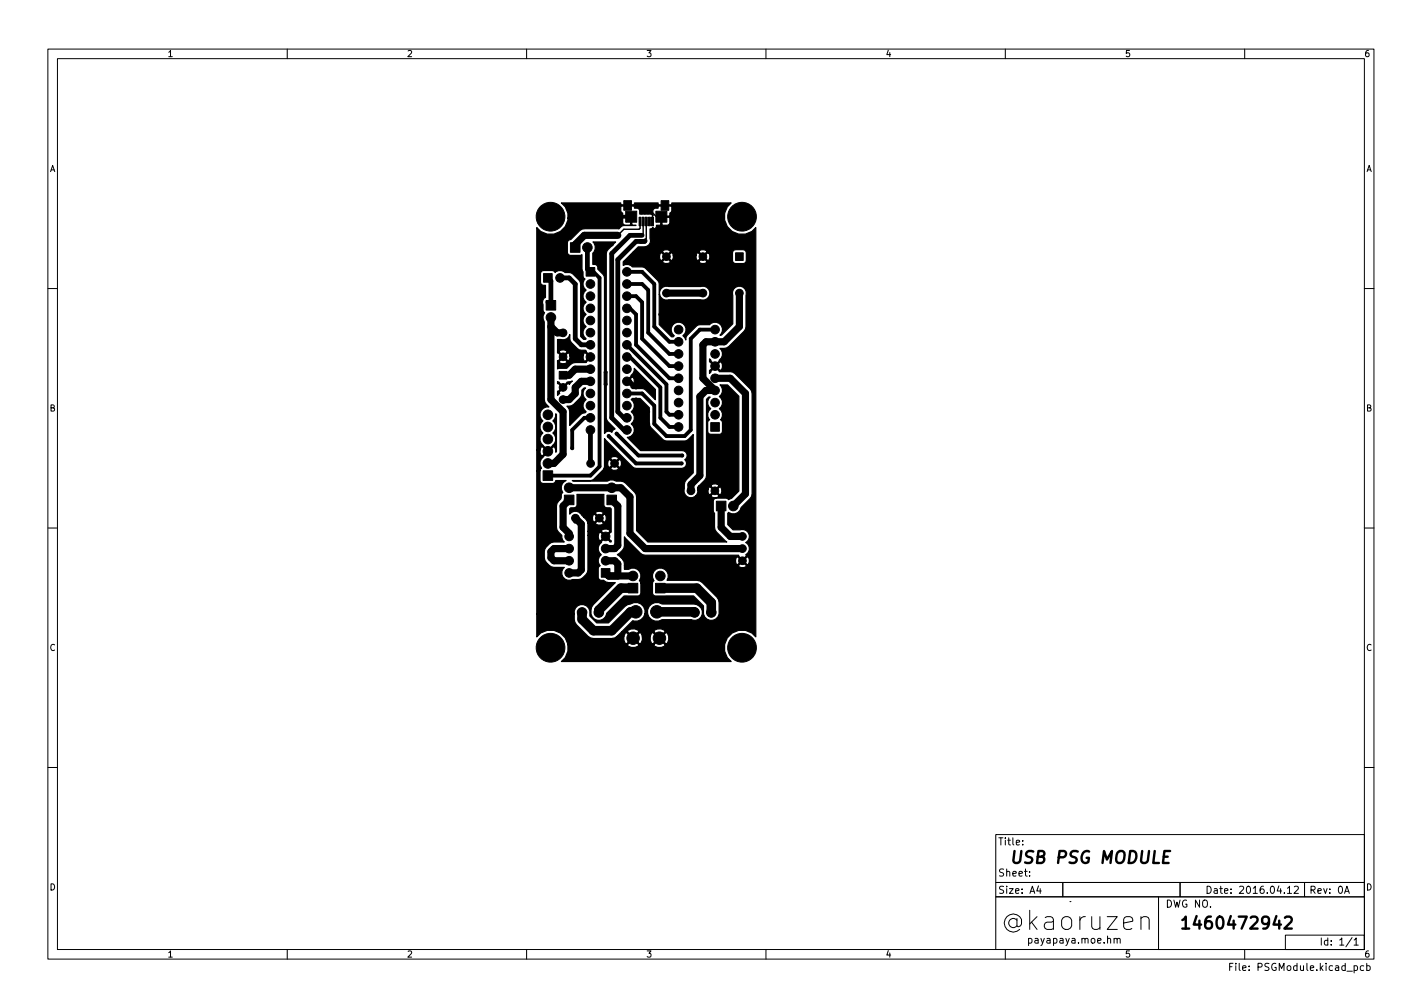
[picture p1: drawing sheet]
<svg xmlns="http://www.w3.org/2000/svg" width="297mm" height="210mm" viewBox="0 0 297 210" stroke-linecap="round" stroke-linejoin="round" font-family="sans-serif">
<defs><g id="words">
<text font-size="5.6" x="209" y="194.2">@kaoruzen</text>
<g font-size="3.5">
<text x="211" y="180.3">USB PSG MODULE</text>
<text x="246.5" y="194">1460472942</text>
</g>
<g font-size="2.1">
<text x="208.5" y="176.5">Title:</text>
<text x="208.5" y="183">Sheet:</text>
<text x="208.5" y="186.6">Size: A4</text>
<text x="243.5" y="189.5">DWG NO.</text>
<text x="255.2" y="186.6">Date: 2016.04.12</text>
<text x="273.5" y="186.6">Rev: 0A</text>
<text x="214.5" y="197">payapaya.moe.hm</text>
<text x="278" y="197.4">Id: 1/1</text>
<text x="259.1" y="202.7">File: PSGModule.kicad_pcb</text>
</g>
<g font-size="1.8">
<text x="35" y="11.9">1</text>
<text x="85" y="11.9">2</text>
<text x="135" y="11.9">3</text>
<text x="185" y="11.9">4</text>
<text x="235" y="11.9">5</text>
<text x="285" y="11.9">6</text>
<text x="10.3" y="35.9">A</text>
<text x="285.3" y="35.9">A</text>
<text x="10.3" y="85.9">B</text>
<text x="285.3" y="85.9">B</text>
<text x="10.3" y="135.9">C</text>
<text x="285.3" y="135.9">C</text>
<text x="10.3" y="185.9">D</text>
<text x="285.3" y="185.9">D</text>
<text x="35" y="199.9">1</text>
<text x="85" y="199.9">2</text>
<text x="135" y="199.9">3</text>
<text x="185" y="199.9">4</text>
<text x="235" y="199.9">5</text>
<text x="285" y="199.9">6</text>
</g>
</g></defs>
<g fill="none" stroke="#000" stroke-width=".21">
<path d="M10 10.2h277v190.1h-277zM12 12.2h273v186.1h-273zM60 10.2v2M110 10.2v2M160 10.2v2M210 10.2v2M260 10.2v2M10 60.2h2M285 60.2h2M10 110.2h2M285 110.2h2M10 160.2h2"/>
<path d="M208 174.3h77v10h-77zM213.6 176.3v.1M213.6 175.5v.1M285 160.2h2M60 198.3v2M110 198.3v2M160 198.3v2M208 187.2h34v11h-34zM208 184.3h14v3h-14zM210 198.3v2M215.1 182.8v.1M215.1 182v.1"/>
<path d="M216.9 185l-.3 1h.9M217.3 185.5v1M222 184.3h24.5v3h-24.5zM232.7 196.1l.2-.2 .4 .1 .1 .9M232.7 195.9v1M233.4 196.1l.2-.2 .3 .1 .1 .9M238.3 191.8a.99 .99 0 0 1 1.7 .2v2.1M242 187.3h43v11h-43zM246.5 184.3h26v3h-26zM252.1 185a.76 .76 0 0 1 .9 .8 .76 .76 0 0 1-.9 .7zM253.6 185.6h.6l.1 .9M254.3 185.9l-.5 .1-.2 .2 .2 .3h.5"/>
<path d="M260 198.3v2M268.5 195.3h16.5v3h-16.5zM272.5 184.3h12.5v3h-12.5zM276 195.8v1.5M277.4 196.4l-.5-.1-.3 .3 .2 .7h.6M277.4 195.8v1.5M280.9 186.5l.5-1.5 .5 1.5M281 186.1h.7M256.9 201.8h.5M257.6 201.1h-.7v1.5M258.1 201.1v.2M258.1 201.6v1"/>
<path d="M285.5 201.7l.4-.1 .3 .3-.1 .7h-.6"/>
</g>
<path d="M141.8 76.4h.6M244.4 177.7h-1.2l-.3 2.5h1.2M266.6 191.3l-.6 1.8h1.6M267.2 192.2v1.7M268.4 191.6l.4-.2h.6a.68 .68 0 0 1 .3 1.1l-1.4 1.4h1.5" fill="none" stroke="#000" stroke-width=".5"/>
<g fill="#000" stroke="#000" stroke-width=".21">
<path d="M113.5 57.1h1.8v1.8h-1.8zM119.2 50.7h2v2h-2zM122.4 55.9h1.8v1.8h-1.8zM130.3 41.9h1.6v2h-1.6zM130.7 44.1h2.3v2.3h-2.3zM133.5 45.3h.4v1.8h-.4zM134.2 45.3h.3v1.8h-.3zM134.8 45.3h.4v1.8h-.4zM135.5 45.3h.4v1.8h-.4zM136.1 45.3h.4v1.8h-.4zM137 44.1h2.3v2.3h-2.3zM138.1 41.9h1.6v2h-1.6z"/>
<path d="M153.6 52.8h1.6v1.6h-1.6zM114.1 62.7h2v2h-2zM116.8 77.5h1.6v1.6h-1.6zM113.4 98.3h2v2h-2zM148.5 88.2h1.8v1.8h-1.8zM117.9 103.4h2v2h-2zM125.6 118.7h1.8v1.8h-1.8zM126.8 103.4h2v2h-2zM149.6 104.7h2v2h-2zM131.2 121.8h2v2h-2zM136.9 121.8h2v2h-2z"/>
<circle cx="115" cy="45.2" r="3"/>
<circle cx="115.1" cy="55.5" r=".3"/>
<circle cx="115.1" cy="50.4" r=".3"/>
<circle cx="115.1" cy="52.9" r=".3"/>
<circle cx="117" cy="58" r=".9"/>
<circle cx="117.6" cy="52.9" r=".3"/>
<circle cx="117.6" cy="55.5" r=".3"/>
<circle cx="117.6" cy="50.4" r=".3"/>
<circle cx="120.2" cy="45.3" r=".3"/>
<circle cx="122.7" cy="51.7" r="1"/>
<circle cx="122.7" cy="45.3" r=".3"/>
<circle cx="123.3" cy="59.3" r=".9"/>
<circle cx="125.2" cy="52.9" r=".3"/>
<circle cx="125.2" cy="51" r=".3"/>
<circle cx="125.2" cy="45.3" r=".3"/>
<circle cx="127.8" cy="51" r=".3"/>
<circle cx="127.8" cy="45.3" r=".3"/>
<circle cx="131" cy="59.3" r=".9"/>
<circle cx="131" cy="56.8" r=".9"/>
<circle cx="139.2" cy="53.6" r=".8"/>
<circle cx="140.5" cy="50.4" r=".3"/>
<circle cx="140.5" cy="47.9" r=".3"/>
<circle cx="140.5" cy="58" r=".3"/>
<circle cx="143" cy="58" r=".3"/>
<circle cx="143" cy="45.3" r=".3"/>
<circle cx="143" cy="50.4" r=".3"/>
<circle cx="143" cy="55.5" r=".3"/>
<circle cx="143" cy="47.9" r=".3"/>
<circle cx="145.6" cy="45.3" r=".3"/>
<circle cx="145.6" cy="58" r=".3"/>
<circle cx="145.6" cy="50.4" r=".3"/>
<circle cx="145.6" cy="47.9" r=".3"/>
<circle cx="146.8" cy="53.6" r=".8"/>
<circle cx="148.1" cy="58" r=".3"/>
<circle cx="148.1" cy="45.3" r=".3"/>
<circle cx="148.1" cy="47.9" r=".3"/>
<circle cx="148.1" cy="50.4" r=".3"/>
<circle cx="150.6" cy="45.3" r=".3"/>
<circle cx="150.6" cy="50.4" r=".3"/>
<circle cx="150.6" cy="55.5" r=".3"/>
<circle cx="150.6" cy="47.9" r=".3"/>
<circle cx="150.6" cy="58" r=".3"/>
<circle cx="155" cy="45.2" r="3"/>
<circle cx="115.1" cy="66.3" r="1"/>
<circle cx="117.6" cy="69.5" r=".8"/>
<circle cx="117.6" cy="74.5" r=".8"/>
<circle cx="120.2" cy="73.3" r=".3"/>
<circle cx="123.3" cy="69.5" r=".9"/>
<circle cx="123.3" cy="64.4" r=".9"/>
<circle cx="123.3" cy="72" r=".9"/>
<circle cx="123.3" cy="74.5" r=".9"/>
<circle cx="123.3" cy="77.1" r=".9"/>
<circle cx="123.3" cy="66.9" r=".9"/>
<circle cx="123.3" cy="79.6" r=".9"/>
<circle cx="123.3" cy="61.8" r=".9"/>
<circle cx="126.5" cy="77.7" r=".3"/>
<circle cx="131" cy="61.8" r=".9"/>
<circle cx="131" cy="66.9" r=".9"/>
<circle cx="131" cy="64.4" r=".9"/>
<circle cx="131" cy="77.1" r=".9"/>
<circle cx="131" cy="72" r=".9"/>
<circle cx="131" cy="79.6" r=".9"/>
<circle cx="131" cy="74.5" r=".9"/>
<circle cx="131" cy="69.5" r=".9"/>
<circle cx="132.9" cy="78.3" r=".3"/>
<circle cx="137.9" cy="65.6" r=".3"/>
<circle cx="139.2" cy="61.2" r=".8"/>
<circle cx="140.5" cy="65.6" r=".3"/>
<circle cx="141.8" cy="71.4" r=".9"/>
<circle cx="141.8" cy="68.8" r=".9"/>
<circle cx="141.8" cy="79" r=".9"/>
<circle cx="141.8" cy="73.9" r=".9"/>
<circle cx="141.8" cy="76.4" r=".9"/>
<circle cx="143" cy="65.6" r=".3"/>
<circle cx="143" cy="63.1" r=".3"/>
<circle cx="146.8" cy="61.2" r=".8"/>
<circle cx="149.4" cy="79" r=".9"/>
<circle cx="149.4" cy="68.8" r=".9"/>
<circle cx="149.4" cy="76.4" r=".9"/>
<circle cx="149.4" cy="73.9" r=".9"/>
<circle cx="149.4" cy="71.4" r=".9"/>
<circle cx="153.2" cy="75.8" r=".3"/>
<circle cx="153.2" cy="73.3" r=".3"/>
<circle cx="154.4" cy="61.2" r=".8"/>
<circle cx="155.7" cy="73.3" r=".3"/>
<circle cx="155.7" cy="75.8" r=".3"/>
<circle cx="155.7" cy="70.7" r=".3"/>
<circle cx="155.7" cy="78.3" r=".3"/>
<circle cx="114.4" cy="94.2" r="1"/>
<circle cx="114.4" cy="96.8" r="1"/>
<circle cx="114.4" cy="91.7" r="1"/>
<circle cx="114.4" cy="86.6" r="1"/>
<circle cx="114.4" cy="89.1" r="1"/>
<circle cx="117.6" cy="80.9" r=".8"/>
<circle cx="117.6" cy="83.4" r=".8"/>
<circle cx="119.5" cy="93.6" r=".3"/>
<circle cx="120.2" cy="86" r=".3"/>
<circle cx="123.3" cy="89.8" r=".9"/>
<circle cx="123.3" cy="87.2" r=".9"/>
<circle cx="123.3" cy="84.7" r=".9"/>
<circle cx="123.3" cy="82.2" r=".9"/>
<circle cx="123.4" cy="96.8" r=".8"/>
<circle cx="126.5" cy="80.3" r=".3"/>
<circle cx="127.1" cy="91" r=".3"/>
<circle cx="128.4" cy="96.8" r=".8"/>
<circle cx="128.8" cy="90.5" r=".3"/>
<circle cx="131" cy="87.2" r=".9"/>
<circle cx="131" cy="89.8" r=".9"/>
<circle cx="131" cy="84.7" r=".9"/>
<circle cx="131" cy="82.2" r=".9"/>
<circle cx="132.9" cy="98.7" r=".3"/>
<circle cx="132.9" cy="80.9" r=".3"/>
<circle cx="132.9" cy="91" r=".3"/>
<circle cx="132.9" cy="88.5" r=".3"/>
<circle cx="132.9" cy="83.4" r=".3"/>
<circle cx="132.9" cy="86" r=".3"/>
<circle cx="135.4" cy="80.9" r=".3"/>
<circle cx="135.4" cy="91" r=".3"/>
<circle cx="135.4" cy="86" r=".3"/>
<circle cx="135.4" cy="98.7" r=".3"/>
<circle cx="135.4" cy="88.5" r=".3"/>
<circle cx="137.9" cy="98.7" r=".3"/>
<circle cx="141.8" cy="86.6" r=".9"/>
<circle cx="141.8" cy="84.1" r=".9"/>
<circle cx="141.8" cy="89.1" r=".9"/>
<circle cx="141.8" cy="81.5" r=".9"/>
<circle cx="142.4" cy="96.8" r=".3"/>
<circle cx="142.5" cy="95.1" r=".3"/>
<circle cx="149.4" cy="86.6" r=".9"/>
<circle cx="149.4" cy="84.1" r=".9"/>
<circle cx="149.4" cy="81.5" r=".9"/>
<circle cx="153.2" cy="98.7" r=".3"/>
<circle cx="118.9" cy="101.8" r="1"/>
<circle cx="118.9" cy="114.5" r=".9"/>
<circle cx="118.9" cy="112" r=".9"/>
<circle cx="118.9" cy="117.1" r=".9"/>
<circle cx="118.9" cy="119.6" r=".9"/>
<circle cx="120.2" cy="108.2" r=".8"/>
<circle cx="125.2" cy="108.2" r=".8"/>
<circle cx="126.5" cy="117.1" r=".9"/>
<circle cx="126.5" cy="114.5" r=".9"/>
<circle cx="126.5" cy="112" r=".9"/>
<circle cx="127.8" cy="101.8" r="1"/>
<circle cx="135.4" cy="108.8" r=".3"/>
<circle cx="135.4" cy="111.4" r=".3"/>
<circle cx="135.4" cy="106.3" r=".3"/>
<circle cx="137.9" cy="111.4" r=".3"/>
<circle cx="137.9" cy="106.3" r=".3"/>
<circle cx="137.9" cy="108.8" r=".3"/>
<circle cx="140.5" cy="111.4" r=".3"/>
<circle cx="140.5" cy="106.3" r=".3"/>
<circle cx="140.5" cy="119" r=".3"/>
<circle cx="140.5" cy="108.8" r=".3"/>
<circle cx="143" cy="108.8" r=".3"/>
<circle cx="143" cy="119" r=".3"/>
<circle cx="143" cy="116.4" r=".3"/>
<circle cx="143" cy="111.4" r=".3"/>
<circle cx="143" cy="106.3" r=".3"/>
<circle cx="144.3" cy="102.5" r=".8"/>
<circle cx="145.6" cy="116.4" r=".3"/>
<circle cx="145.6" cy="108.8" r=".3"/>
<circle cx="145.6" cy="106.3" r=".3"/>
<circle cx="145.6" cy="111.4" r=".3"/>
<circle cx="145.6" cy="119" r=".3"/>
<circle cx="148.1" cy="111.4" r=".3"/>
<circle cx="148.1" cy="116.4" r=".3"/>
<circle cx="148.1" cy="106.3" r=".3"/>
<circle cx="148.1" cy="108.8" r=".3"/>
<circle cx="148.1" cy="119" r=".3"/>
<circle cx="149.3" cy="102.5" r=".8"/>
<circle cx="150.6" cy="116.4" r=".3"/>
<circle cx="150.6" cy="119" r=".3"/>
<circle cx="153.2" cy="105.7" r="1"/>
<circle cx="153.2" cy="119" r=".3"/>
<circle cx="153.2" cy="116.4" r=".3"/>
<circle cx="153.2" cy="101.2" r=".3"/>
<circle cx="155.1" cy="117.1" r=".8"/>
<circle cx="155.1" cy="114.5" r=".8"/>
<circle cx="155.1" cy="112" r=".8"/>
<circle cx="115" cy="135.2" r="3"/>
<circle cx="115.1" cy="129.1" r=".3"/>
<circle cx="115.1" cy="124.1" r=".3"/>
<circle cx="115.1" cy="126.6" r=".3"/>
<circle cx="115.1" cy="121.5" r=".3"/>
<circle cx="117.6" cy="131.7" r=".3"/>
<circle cx="117.6" cy="129.1" r=".3"/>
<circle cx="117.6" cy="121.5" r=".3"/>
<circle cx="117.6" cy="126.6" r=".3"/>
<circle cx="117.6" cy="124.1" r=".3"/>
<circle cx="120.2" cy="134.2" r=".3"/>
<circle cx="120.2" cy="136.8" r=".3"/>
<circle cx="120.2" cy="124.1" r=".3"/>
<circle cx="121.6" cy="127.9" r="1"/>
<circle cx="122.7" cy="134.2" r=".3"/>
<circle cx="122.7" cy="136.8" r=".3"/>
<circle cx="125.1" cy="127.9" r="1"/>
<circle cx="125.2" cy="134.2" r=".3"/>
<circle cx="125.2" cy="136.8" r=".3"/>
<circle cx="127.8" cy="134.2" r=".3"/>
<circle cx="127.8" cy="136.8" r=".3"/>
<circle cx="132.2" cy="120.3" r="1"/>
<circle cx="132.2" cy="133.2" r="1.3"/>
<circle cx="132.8" cy="127.7" r="1.3"/>
<circle cx="137.2" cy="127.7" r="1.3"/>
<circle cx="137.8" cy="133.2" r="1.3"/>
<circle cx="137.9" cy="120.3" r="1"/>
<circle cx="143" cy="131.7" r=".3"/>
<circle cx="143" cy="136.8" r=".3"/>
<circle cx="143" cy="134.2" r=".3"/>
<circle cx="145.1" cy="127.9" r="1"/>
<circle cx="145.6" cy="134.2" r=".3"/>
<circle cx="145.6" cy="131.7" r=".3"/>
<circle cx="145.6" cy="136.8" r=".3"/>
<circle cx="148.1" cy="134.2" r=".3"/>
<circle cx="148.1" cy="136.8" r=".3"/>
<circle cx="148.1" cy="131.7" r=".3"/>
<circle cx="148.1" cy="121.5" r=".3"/>
<circle cx="148.6" cy="127.9" r="1"/>
<circle cx="150.6" cy="131.7" r=".3"/>
<circle cx="150.6" cy="124.1" r=".3"/>
<circle cx="150.6" cy="121.5" r=".3"/>
<circle cx="153.2" cy="129.1" r=".3"/>
<circle cx="153.2" cy="124.1" r=".3"/>
<circle cx="153.2" cy="121.5" r=".3"/>
<circle cx="153.2" cy="126.6" r=".3"/>
<circle cx="155" cy="135.2" r="3"/>
<circle cx="155.7" cy="129.1" r=".3"/>
<circle cx="155.7" cy="126.6" r=".3"/>
<circle cx="155.7" cy="124.1" r=".3"/>
<circle cx="155.7" cy="121.5" r=".3"/>
</g>
<path d="M114.4 58l.7 .7v5l-.7-.6M117 58h1.9l1.3 1.3v11.4l1.2 1.3h1.9M122.7 51.7v4.4l.6 .7M134.1 49.1h-2.5l-3.8 3.8v34.3l2.5 2.6h.7M134.8 50.3l-.2 .1h-1.7l-3.8 3.8v31.8l1.2 1.2h.7M122.7 79.6h.6M123.3 89.8l.1 7M118.3 104.4h.6M120.2 108.2v.7M126.5 119.6l.6 .7M121.6 127.9v.8M144.9 127.7l.2 .2" fill="none" stroke="#000" stroke-width="1"/>
<g fill="none" stroke="#000" stroke-width=".8">
<path d="M115.1 52.9v2.6M117.6 52.9v2.6M120.2 45.3v2.6l-2.6 2.5M122.7 45.3h2.5M123.3 56.8h.7l1.2 1.2v39.4l-1.9 1.9h-8.9M125.2 51h2.6M131 59.3h3.1l1.3 1.3v8.9l4.4 4.4h2M131 56.8h3.1l2.6 2.5v8.9l3.1 3.2h2M131.8 45.2l-4 .1M140.5 58h2.5M140.5 47.9h2.5M140.5 50.4h2.5"/>
<path d="M143 45.3h2.6M145.6 58h2.5M145.6 47.9h2.5M145.6 50.4h2.5M148.1 45.3h2.5M150.6 47.9v2.5M150.6 55.5v2.5M126.5 77.7v2.6M131 64.4h.6l1.3 1.2v6.4l6.9 7h2M131 79.6h.6l1.3 1.3M131 74.5h.6l6.3 6.4v6.3l1.9 1.9h2M131 72l8.2 8.3v5.7l.6 .6h2"/>
<path d="M131 61.8h1.9l1.2 1.3v7.6l5.7 5.7h2M132.9 78.3l2.5 2.6M137.9 65.6h2.6M143 63.1v2.5M149.4 68.8h-3.2l-1.9 1.9v19.1l-1.3 1.2h-3.8l-2.5-2.5v-3.8l-2.6-2.5h-3.1M153.2 73.3v2.5M155.7 70.7v2.6M155.7 75.8v2.5M123.3 96.7l.1 .1M123.3 87.2h-1.2l-2.6 2.6v3.8M127.1 91l5.8 5.8h9.5M128.8 90.5l4.6 4.6h9.1"/>
<path d="M132.9 83.4v2.6M132.9 88.5v2.5M132.9 98.7h5M135.4 88.5v2.5M135.4 98.7v7.6h2.5M153.2 98.7v2.5M135.4 108.8h2.5M135.4 111.4h2.5M140.5 119h5.1M140.5 106.3h2.5M140.5 108.8h2.5M140.5 111.4h2.5"/>
<path d="M143 116.4v2.6M145.6 116.4h2.5M145.6 106.3h2.5M145.6 108.8h2.5M145.6 111.4h2.5M148.1 119v2.5M150.6 119h2.6M150.6 116.4h2.6M115.1 124.1v2.5M115.1 121.5h2.5M117.6 129.1v2.6M120.2 124.1h-2.6v2.5"/>
<path d="M120.2 136.8h2.5M120.2 134.2h2.5M125.2 136.8h2.6M125.2 134.2h2.6M143 136.8h2.6M143 134.2h2.6M143 131.7h2.6M148.1 131.7h2.5M148.1 134.2v2.6M150.6 124.1h2.6M150.6 121.5h2.6M153.2 129.1h2.5"/>
<path d="M153.2 126.6h2.5M155.7 121.5v2.6"/>
</g>
<path d="M133.7 46.2v1.5l-.2 .2h-3.2l-1.2 1.2M134.3 46.2v2.7l-.2 .2M135 46.2v3.6l-.6 .6h-.3M138.2 45.2h-1.1l-.8-.8v1.8" fill="none" stroke="#000" stroke-width=".3"/>
<g fill="none" stroke="#000" stroke-width="1.5">
<path d="M129.1 49.1h-7l-1.9 1.9v.7M115.1 66.3v17.1l2.5 2.6v8.9l-1.9 1.9h-1.3M115.1 68.2l1.3 1.3h1.2M123.3 79.6h-1.9l-1.2 1.3v1.3l-1.3 1.2h-1.3M123.3 77.1h-3.1l-1.3 1.2h-1.3M139.2 61.2h7.6M149.4 79h3.1l3.2 3.2v20.9l-2.5 2.6M154.5 61.2v7l-3.2 3.2h-3.8l-.7 .6v7l2.6 2.5h-1.9l-1.3 1.3v16.5l-1.9 1.9v1.3M118.9 114.5h-3.2l-.6 .7v1.2l.6 .7h3.2M118.9 104.4l-1.3 1.3v4.4l1.3 1.3v.6M118.9 101.8h10.8l1.9 1.9v7.7l3.2 3.1h20.3M120.2 108.2l1.2 1.2v9.6l-.6 .6h-1.9"/>
<path d="M126.5 117.1h1.9l.7 .6v2.6M126.5 119.6l.6 .7h5.1M127.8 104.4l1.3 1.3v8.2l-.7 .6h-1.9M150.6 105.7v4.4l1.9 1.9h2.6"/>
</g>
<path d="M132.2 122.8h-2.5l-4.6 4.6v.5M132.8 127.7h-1.1l-3.9 4h-3.8l-2.4-2.4v-1.4M137.2 127.7h7.7l.2 .2M137.9 122.8h7.7l3 3v2.1" fill="none" stroke="#000" stroke-width="2"/>
<path d="M123.9 50.5h4.7l-1.6 1.6-.4 .8v34.3l.4 .8 1.5 1.6-.4 .2-.3 .5a.99 .99 0 0 0-1.5 .2v-32.5l-.3-.7-1.1-1.1a.8 .8 0 0 0-.2-.8 .8 .8 0 0 0-.9-.2v-2.3a1.56 1.56 0 0 0 .1-2.4zM112.1 47.5a3.6 3.6 0 0 0 4 1.3 3.6 3.6 0 0 0 2.5-3.3h11.5v1l.2 .4 1.3 .1 .1-.1v-1.5h-1.5l-.1 .1h-11.5v-1l-.5-1.3-.8-.8h12.4l.1 .4h2.6l.1-.4h5l.1 .4h2.6l.1-.4h12.4l-.8 .8a3.7 3.7 0 0 0 .9 5 3.7 3.7 0 0 0 5.1-.7v85.5l-.8-.8a3.7 3.7 0 0 0-5.1 .8 3.7 3.7 0 0 0 .7 5.1h-35.4l.8-.8 .5-1.3v-1.4h12.5l.1 .3a1.57 1.57 0 0 0 2.2-.3h3.2l.1 .3a1.57 1.57 0 0 0 2.2-.3l-1.1-1.2-1.2 1.2h-3.2l-1.2-1.2-1.1 1.2h-12.5a3.7 3.7 0 0 0-2.7-2.9 3.7 3.7 0 0 0-3.8 1.3v-4.8h7.8a3 3 0 0 0 .5 2.3l2.4 2.3 .5 .4 .7 .1h3.8l.6-.1 .4-.3h1.5v.8l.3 .6 .3 .1 1.2-1.2h.3l1.2 1.2 .3-.1 .3-.7v-.7h1.6v.8l.3 .6 .3 .1 1.2-1.2h.3l1.2 1.2 .3-.1a1.57 1.57 0 0 0-.3-2.2l-1.2 1.1h-.3l-1.2-1.1-.3 .1-.3 .7h-1.6l-.3-.7-.3-.1-1.2 1.1h-.3l-1.2-1.1-.3 .1-.3 .7h-1.5l1.1-1h1.2l1.1 1.2 1.2-1.2h3.2l1.2 1.2 1.1-1.2-.1-.3a1.57 1.57 0 0 0-2.2 .3h-3.2l-.1-.3a1.57 1.57 0 0 0-2.2 .3h-1.2l2.3-2.3a1.93 1.93 0 0 0 2.5-1.5h.6l.3 .7a1.97 1.97 0 0 0 2.7 .6h6.1l.4 .1a1.71 1.71 0 0 0 1.9-1.6 1.71 1.71 0 0 0-1.8-1.8h-6.6a1.97 1.97 0 0 0-2.2 0 1.97 1.97 0 0 0-.8 2h-.6v-.7a1.97 1.97 0 0 0-3-1.3l-.6 .1-.5 .4-3.5 3.5h-2.5l-1.4-1.5v-.7a1.65 1.65 0 0 0-1.8-1.7 1.65 1.65 0 0 0-1.5 2h-7.8v-29.9h.7v2a.65 .65 0 0 0 .6 .7l2.3-.1 .4-.6h2.2a1.61 1.61 0 0 0-.7 2.5l-.3 .3-.1 1-.9 1-.1 .6v4.4a2.59 2.59 0 0 0 1.2 1.7v.5l.5 .9h-2.2a2.73 2.73 0 0 0-2.1 2.6 2.73 2.73 0 0 0 2.1 2.7h2.2l-.3 .3a1.55 1.55 0 0 0 .1 1.8 1.55 1.55 0 0 0 1.9 .4 2.63 2.63 0 0 0 3.2-2v-7.2h2.2v.6l.2 .4 .2 .1 .9-.9-.9-.9-.2 .1-.2 .6h-2.2v-.9h2.8l.9 .9 .9-.9a1.07 1.07 0 0 0-1.8 0h-2.8v-1.7h1.6v.2a1.05 1.05 0 0 0 1.6-.2l-.8-.8-.8 .8h-1.6l-.4-.8-.5-.4h1.9l.1 .9 .3 .1 .8-.8h.4l.8 .8 .3-.1a1.05 1.05 0 0 0-.3-1.5l-.8 .8h-.4l-.8-.8h-.3l-.1 .6h-1.9l-.7-.8h3.2l.8 .8 .8-.8a.97 .97 0 0 0-1.6 0h-3.2l-.2-.2a1.45 1.45 0 0 0-2 .4v-1.2l.2-.2h.9l.4-.4v-2.4h5.7l-.1 2.2a.65 .65 0 0 0 .7 .6h.7l.2 .2v4.9l-1 .9 1 .9v.3h-.3l-.9-1-.9 .9v.1a1.56 1.56 0 0 0 0 2.6 1.51 1.51 0 0 0-.2 2.3l-.4 .6v2.1a1.03 1.03 0 0 0 1.2 .4l.4 .3 .5 .1h1.4l-4.6 4.6a1.91 1.91 0 0 0-.4 2.2 1.91 1.91 0 0 0 1.9 1.1 1.6 1.6 0 0 0 1.3-1.4l3.7-3.7h2.8a.65 .65 0 0 0 .7-.6v-2h2.4v2l.4 .6h8.2l2 2.1v1.4a1.65 1.65 0 0 0 1.9 1.6 1.65 1.65 0 0 0 1.4-1.9l-.1-2.4-.4-.5-3-3.1-.5-.3-.6-.1h-6.3l.3-.6a1.66 1.66 0 0 0-2-2 1.66 1.66 0 0 0-1 2.6l-.3 .6h-2.4l-.3-.6a1.67 1.67 0 0 0-.2-2.1 1.67 1.67 0 0 0-2.1-.2h-.9v-.8h23.9v.2a1.05 1.05 0 0 0 1.6-.2l-.8-.8-.8 .8h-23.9l-.1-.9-.2-.3h23.5l.2 .9 .3 .1 .8-.8h.4l.8 .8a.97 .97 0 0 0 0-1.6l-.8 .8h-.4l-.8-.8h-.3l-.2 .6h-23.5l-1.1-1.1a2.69 2.69 0 0 0 1.4-1.9v-1.8l3.4 3.4 .4 .3 .6 .1h19.5v.2l.8 .8 .8-.8-.1-.3a1.42 1.42 0 0 0 0-2.5 1.44 1.44 0 0 0 .6-1.9 1.44 1.44 0 0 0-1.7-.8h-1.6l-1.1-1.1v-2.3l.3-.2a1.67 1.67 0 0 0 2.5-1l1.9-1.9 .3-.5 .1-.5v-20.9l-.1-.6-.3-.4-3.6-3.5-2.9-.1-.8-1-1.2 1.4v-.7l1-.9h.3l1 .9h.2a1.16 1.16 0 0 0-.2-1.8l-1 .9h-.3l-1-.8v-.7l1.2 1.4 .9-.9-.1-.2a1.53 1.53 0 0 0 .2-2.5l1.4-.1 .5-.3 3.4-3.6 .1-7.1a1.45 1.45 0 0 0-1.3-1.9 1.45 1.45 0 0 0-1.4 1.9v6l-2.4 2.4h-.3l.3-.3a1.55 1.55 0 0 0-.4-2.1 1.55 1.55 0 0 0-2.1 .2l-2.4 .1-2.2 2.1-.3 .3v.7l-.2-.5-.4-.4 .4-.4a1.56 1.56 0 0 0-.5-2.2 1.56 1.56 0 0 0-2.1 .4 1.56 1.56 0 0 0 .3 2.2l-.2 .2h-.3l-2.6-2.5v-6.3a1.54 1.54 0 0 0 1.9 1.1h6.9a1.46 1.46 0 0 0 1.8-1.4 1.46 1.46 0 0 0-1.9-1.4h-6.9a1.46 1.46 0 0 0-1.7 1.7l-.2-2.6-2.7-2.9-.8-.3h-2l-.8-.5h-.6l-.5 .2v-.7l8.2-.1a.97 .97 0 0 0 1.6 0h6l.1 .2a1.05 1.05 0 0 0 1.6-.2l-.9-.8-.8 .8h-6l-.8-.8-.8 .8h-8.1l1.2-1.2h6.3l.2 .9 .2 .1 .8-.8h.4l.8 .8 .3-.1 .1-.9h4.8l.2 .9 .2 .1 .9-.8h.3l.8 .8a1 1 0 0 0 .1-1.6h5.1v1.6a.65 .65 0 0 0 .6 .6h1.6l.5-.2 .2-.4v-1.6a.65 .65 0 0 0-.7-.7l-1.8 .1-.4 .6h-5.2l-.8 .8h-.3l-.9-.8h-.2l-.2 .6h-4.8l-.1-.6h-.3l-.8 .8h-.4l-.8-.8h-.2l-.2 .6h-6.3l.8-.8h6.1l.8 .8 .8-.8h6l.8 .8 .9-.8-.1-.3a1.05 1.05 0 0 0-1.6 .3h-6v-.3a1.05 1.05 0 0 0-1.6 .3h-6.1l1-1.1h1.8a1.24 1.24 0 0 0 .7-1.7v-2h.2l.4-.3 .2 .3a.64 .64 0 0 0 .5-.8h.8l.1-.1v-1.5h.3v1.5l.1 .1h1l.4-.2 .1-1.3-.1-.1h-1.8v-.3h1.8l.1-.1v-.5l.4-.5v-.8l-.1-.2h-2.6l-.1 .5h-.6l-.4 .2-.1 1.3-.4-.3h-2.4l-.1-1-.4-.2h-.6l-.1-.5h-2.6l-.1 .2v.8l.4 .5v.5l.1 .1h1.8v1.8l.1 .1 .8 .1h-2.9l-.7 .7-7.8 .1-2.3 2.1-.3 .1-.3 .3-.1 2.3a.65 .65 0 0 0 .7 .6h2l.4-.1v2.9l.2 .7v1.1l.4 .4a1.5 1.5 0 0 0 .2 2.3 1.55 1.55 0 0 0 0 2.5 1.55 1.55 0 0 0 0 2.5 1.55 1.55 0 0 0 0 2.6 1.55 1.55 0 0 0 0 2.5l-.5 .2-.6-.6-.1-11.4-1.9-1.9-1.3-.1-.1-.2a1.49 1.49 0 0 0-2 .2l-.6-.4h-1.8l-.4 .2-.2 .4v1.8a.75 .75 0 0 0 1 .7v2.5a1.13 1.13 0 0 0-.5 1.5l.1 1.4 .3 .3a1.61 1.61 0 0 0-.1 1.9v16.2l.1 .6 .9 1h-.6a1.65 1.65 0 0 0-1.3 1.2 1.65 1.65 0 0 0 .6 1.7 1.6 1.6 0 0 0 0 2.5 1.68 1.68 0 0 0 .1 2.7l.9 .9 1-.9a1.68 1.68 0 0 0 .1-2.7 1.6 1.6 0 0 0 0-2.5l.3-.4 .3-.6v-.5l.1 .1v7.8l-.1 .1-.2-1.1h-.3l-2.1 2.1a1.69 1.69 0 0 0-.4 2.4l-.3 .5h-.7v-4.3h.7v.6l.2 .5 .3 .1 1-1-1-.9h-.3l-.2 .7h-.7zM116.5 70.9h.7a1.4 1.4 0 0 0 1.8-1 1.71 1.71 0 0 0 .4 1.6l1.6 1.5 1.3 .1 .2 .2-.1 .2 1.1 1-1 1.2h-2.3a2.79 2.79 0 0 0-1.8 1.2l-1.9 .1v-1.5h.3a.97 .97 0 0 0 1.6 0l-.8-.8-.8 .8h-.3v-.2h.1l.8-.8h.4l.8 .8h.3l.1-1h2.8v.6l.2 .5h.3l.9-.9-.9-.9-.3 .1-.2 .6h-2.8l-.1-.6h-.3l-.8 .8h-.4l-.8-.8h-.1v-.2h.3l.8 .8 .8-.8a.97 .97 0 0 0-1.6 0h-.3zM116.5 79.7l.3 .1 .8 .9 .8-.9 1.1-.3-.6 .8-.3-.2-1.8 1.8 .1 .3-.4 .4v-.9h.1l.8-.8-.8-.8h-.1zM122 81h.3a1.51 1.51 0 0 0 .1 2.4 1.55 1.55 0 0 0 0 2.6l-.2 .2-.9 .3-2.3 2.3v-2.8l-.1-.6-.5-.6h.5a3.8 3.8 0 0 0 2.4-1.9l.2-.7v-.7zM132.5 76.9l4.4 4.4v2.2l-2.4-2.3-2.4-.1-.3-.3 .1-.1-1.1-1.1h.3l.9 .9a1.07 1.07 0 0 0 0-1.8l-.9 .9h-.3l1.1-1.1-.1-.1a1.5 1.5 0 0 0 .7-1.5zM131.9 83.4l.2-.2h1.6l1.9 1.9 .1 3.8 3.1 3.1h4.6l1.4-1.3v8l-1.4 1.5a3 3 0 0 0-.5 2 1.44 1.44 0 0 0 .7 1.6 1.44 1.44 0 0 0 1.8-.3h3.1a.97 .97 0 0 0 1.7 0l-.9-.8-.8 .8h-3.1l.4-.7v-.5h2.1l.2 .9 .2 .1 .9-.8h.3l.8 .8a.97 .97 0 0 0 0-1.6l-.8 .8h-.3l-.9-.8h-.2l-.2 .6h-2.1l-.1-.2v-.4l.3-.2h2.5l.8 .8 .9-.8a.97 .97 0 0 0-1.7 0h-2.5a3.4 3.4 0 0 0 1.6-2.2v-15.9l.4-.5h.4a1.51 1.51 0 0 0 .1 2.4 1.51 1.51 0 0 0-.3 2.3l-.4 .6v1.8a.65 .65 0 0 0 .7 .7h1.8a.65 .65 0 0 0 .6-.7v-1.8l-.2-.4-.2-.2a1.5 1.5 0 0 0-.2-2.3 1.55 1.55 0 0 0 0-2.5 1.52 1.52 0 0 0 .1-2.4h1.6l2.3 2.3v19.8l-1.4 1.5-.7 .3-.6-.3h-2a.65 .65 0 0 0-.6 .7v2l.3 .5 .1 3.4 2.4 2.6h-16.5l-2.3-2.4-.1-7.6-2.2-2.3a2.02 2.02 0 0 0-2-.4 1.66 1.66 0 0 0-1.8 0h-7.1l-.3-.2h4.2l2.5-2.5h1.3a.97 .97 0 0 0 1.7 0l-.8-.9-.9 .9h-1.3l.1-1.3h.6l.2 1 .3 .1 .8-.8h.4l.8 .8a.97 .97 0 0 0 0-1.7l-.8 .9h-.4l-.8-.9-.3 .1-.2 .5h-.6v-.7h1.2l.9 .8 .8-.8a.97 .97 0 0 0-1.7 0h-1.2v-4.2l6.2 6.1 9.9 .1a1.02 1.02 0 0 0 1-.7 1.02 1.02 0 0 0-.4-1.1 1.02 1.02 0 0 0 .5-1.2 1.02 1.02 0 0 0-1-.7h-8.7l-2.8-2.8a1.54 1.54 0 0 0 1.5-1.1 1.54 1.54 0 0 0-.6-1.7 1.55 1.55 0 0 0 0-2.5 1.55 1.55 0 0 0 0-2.6z" fill="#000" stroke="#000" stroke-width=".25"/>
<use href="#words"/>
</svg>
